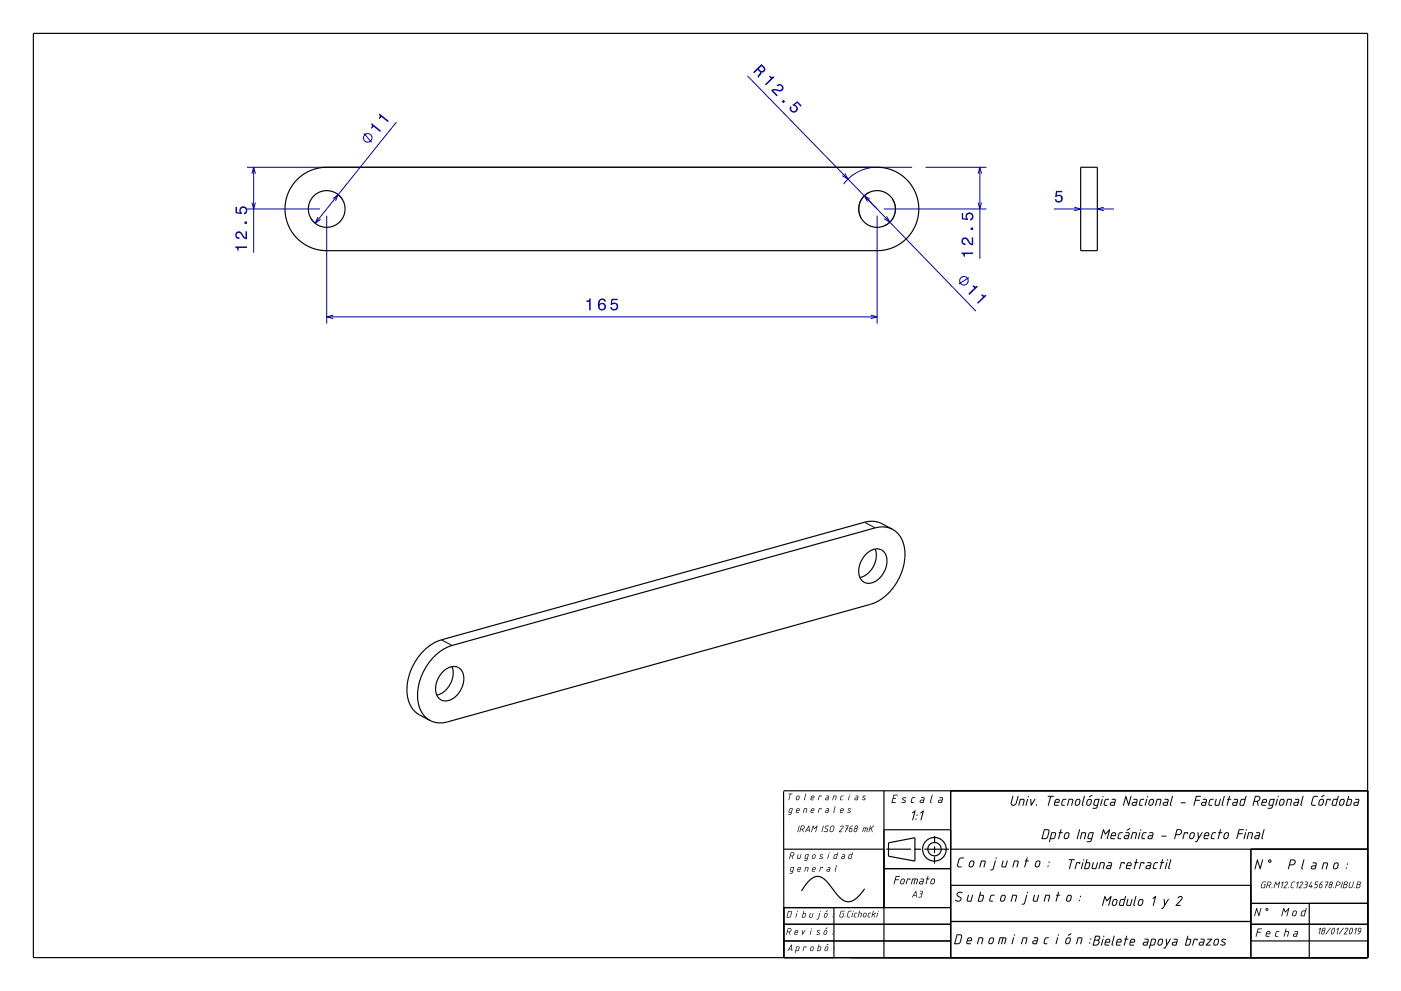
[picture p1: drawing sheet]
<svg xmlns="http://www.w3.org/2000/svg" width="420mm" height="297mm" viewBox="0 0 420 297" stroke-linecap="round" stroke-linejoin="round" font-family="sans-serif">
<g fill="none" stroke="#000" stroke-width=".35">
<path d="M10 10h400v277h-400zM89.2 53.7l1.9-1.5 2-1.1 2.4-.7 2.2-.3h165.8l2.4 .4 2.2 .7 2.1 1.3 1.9 1.6 1.5 2 1.1 2.3 .6 2.4 .1 2.5-.3 2.2-.7 2.1-1.1 2-1.4 1.7-1.7 1.5-2.2 1.2-2.1 .8-2.2 .3h-166.5l-3.4-.7-3.3-1.8-2.5-2.4-1.7-3.1-.8-3.6 .2-3.5 1.2-3.3zM324 50.1h5v25h-5zM267.5 158.6l-.4-.2a7.1 7.1 0 0 0-4.7-.2l-126.9 35.2a15.7 15.7 0 0 0-9.6 18.9 6.7 6.7 0 0 0 3.1 3.6M267.5 158.6a8.3 8.3 0 0 1 3.8 8.4 16.8 16.8 0 0 1-9.2 13.7l-128 35.7a6.8 6.8 0 0 1-5.1-.5M267.5 158.6l-3.6-1.9a7.1 7.1 0 0 0-4.7-.2l-126.9 35.3a15.7 15.7 0 0 0-9.6 18.8 6.8 6.8 0 0 0 3.1 3.7l3.2 1.6M259.9 165.8a3.5 3.5 0 0 1 4.8-.7 5.3 5.3 0 0 1 .1 6.8 4.7 4.7 0 0 1-5.7 2.6 4.6 4.6 0 0 1-1.1-6l.5-1zM262.3 164.5a6.8 6.8 0 0 1-4.5 8.6M135.5 199.8a6.8 6.8 0 0 1-4.5 8.5M133.1 201.1a3.5 3.5 0 0 1 4.8-.7 5.3 5.3 0 0 1 0 6.7 4.7 4.7 0 0 1-5.7 2.7 4.6 4.6 0 0 1-1-6.1l1.1-1.9zM234.9 237.2l.1 49.8v-15h50M234.9 237h175.1"/>
<path d="M265 237v50M285 237v50M235 254.5h30M265 248.7h20M265.7 254.5h7.4M274.1 254.5h2M274.3 258.1l-7.9-1.5v-4l7.9-1.5v7M277.1 254.5h7.4M280.2 256.7l-.1 2.1M280.2 253.7v2M280.2 250.6v2.1M285 254.5h125"/>
<path d="M375 254.5v32.5M235 277h50M250 272v15M259.2 266.4a7.1 7.1 0 0 1-4.9 3.9 5 5 0 0 1-3.8-2.8l-.7-.8a9.5 9.5 0 0 0-4-4 4 4 0 0 0-4 2.1l-1.5 2.2M265 260.3h20M285 276.2h90M285 265.3h90M375 277h35M375 270.7h35M392.5 270.7v16.3M235 282h50M375 282h35"/>
<circle cx="97.9" cy="62.6" r="5.5"/>
<circle cx="262.9" cy="62.6" r="5.5"/>
<circle cx="280.1" cy="254.5" r="3.5"/>
<circle cx="280.2" cy="254.5" r="2"/>
</g>
<path d="M74 50.1h199.4M101.2 58.2l1.5 1.6M260.8 57.6a5.5 5.5 0 0 0-2.5 8M260.9 50.3l-2.4 .6-2 1-1.8 1.3-1.8 2M267.6 59.7a5.5 5.5 0 0 1-2.5 8M277.4 50.1h18.3M74 62.6h21.9M93.2 65.4l1.5 1.6M97.9 64.6v32.4M262.9 64.6v32.4M264.9 62.6h30.8" fill="none" stroke="#0000a0" stroke-width=".3"/>
<path d="M259.2 156.5l3.2 1.7M132.3 191.8l3.2 1.6" fill="none" stroke="#000" stroke-width=".3"/>
<g fill="#000">
<path d="M236.4 237.9h1.2l-.6 .1-.5 1.8 .3-1.8zM238.9 238.6l.5-.2 .3 .3-.1 .8-.3 .3h-.5l-.2-.2zM239 238.7l-.2 .7 .2 .2 .3-.1 .2-.6-.1-.3zM241.5 237.8l.2 .2-.4 1.8-.3-.2zM243.4 238.7l-.1 .3h.6v-.3zM243.3 238.6l.5-.2 .3 .3v.5h-.9v.3l.7 .1v.2l-.9-.2zM245.5 238.5l.8 .1-.1 .2-.1-.2h-.4l-.4 1.2zM247.7 238.5l.8 .1-.2 1.2-.9-.2 .2-.5 .7-.1v-.3zM247.6 239.3v.3h.5l.1-.4zM249.9 238.5l.9 .1-.3 1.2-.2-.1 .2-1.1h-.5l-.3 1.2h-.2zM252.2 238.5h.7l-.7 .3-.2 .7 .5 .1v.2l-.7-.2zM254.6 238.5l.1 .1-.4 1.2zM254.7 238a.13 .13 0 0 1 .2 0 .13 .13 0 0 1-.2 0zM256.5 238.5l.8 .1-.2 1.2h-.7l-.2-.2 .2-.5 .7-.1v-.3zM256.4 239.3v.3h.5l.1-.4zM258.7 238.6h.8l-.7 .2 .6 .5-.3 .5-.7-.1 .8-.2-.6-.5z" fill-rule="evenodd"/>
<path d="M267.9 238.2l1.2 .1-1 .1-.2 .8 .7 .1-.8 .1-.3 1h1v.2l-1.2 .1zM270.6 239.1l.5-.2 .6 .2-1 .2 .8 .7-.3 .6-1-.1 .1-.2 .8 .1 .2-.2-.8-.6zM273.4 239h1l-.9 .4-.2 .9 .6 .1v.3l-.6-.1-.3-.2zM276.2 238.9h.7l.3 .3-.4 1.5-.8-.1-.3-.2 .2-.6 1-.1v-.5h-.7zM276 240v.4h.7l.1-.5zM279.4 238.2l.2 .1-.5 2 .1 .3-.1 .1-.3-.4zM281.7 238.9h.7l.3 .3-.4 1.5-.8-.1-.3-.2 .2-.6 1-.1v-.5l-.7-.1zM281.5 240v.4h.7l.1-.5z" fill-rule="evenodd"/>
<path d="M236.7 242.4l1-.1-.5 1.8-.9 .1v-.2h.7l.1-.4-.7-.2zM236.8 242.5l-.2 .8 .6 .1 .2-1zM239 242.5l-.1 .3h.6v-.3zM238.9 242.4l.5-.2 .3 .2v.6h-.9v.2l.7 .2v.2l-.9-.1zM241.1 242.3l.9 .1-.3 1.2v-1.2h-.5l-.3 1.2h-.2zM243.4 242.5l-.1 .3h.6v-.3zM243.3 242.4l.5-.2 .3 .3v.5h-.9v.3l.7 .1v.2l-.9-.1zM245.5 242.3l.8 .1-.1 .2-.1-.2h-.4l-.4 1.2zM247.7 242.3l.8 .1-.2 1.2-.9-.2 .2-.5 .7-.1v-.3zM247.6 243.1v.3h.5l.1-.4zM250.3 241.7h.2l-.4 1.9-.3-.2zM252.3 242.5l-.2 .3h.6v-.3zM252.1 242.4l.5-.2 .3 .2v.6h-.9v.3l.7 .1v.2l-.9-.1zM254.3 242.4l.3-.2 .6 .2-.8 .2 .6 .5-.2 .5-.8-.1 .8-.2-.6-.5z" fill-rule="evenodd"/>
<path d="M237.1 255.5l.7-.1 .3 .4-.1 .5-.4 .3 .1 .8-.3-.8h-.4l-.2 .8h-.2zM237.2 255.6l-.2 .8h.7l.2-.6zM239.2 256.1h.2l-.1 1.1h.4l.3-1.1h.2l-.4 1.3-.9-.2zM241.5 256.1h1l-.5 1.7-.9 .2v-.2h.7l.1-.4-.7-.2zM241.6 256.3l-.2 .8 .6 .1 .2-1zM243.7 256.2l.6-.2 .2 .3-.1 .8-.4 .3-.6-.2zM243.8 256.3l-.2 .7 .2 .2 .4-.1 .1-.7-.2-.2zM245.9 256.1l.9 .1-.8 .2 .6 .5-.2 .5-.8-.1 .8-.2-.6-.5zM248.4 256.1h.1l-.4 1.3zM248.5 255.6a.13 .13 0 0 1 .2 0 .13 .13 0 0 1-.2 0zM250.1 256.2l.8-.2 .2-.5h.2l-.6 1.9-.8-.2zM250.3 256.3l-.2 .9h.5l.3-1zM252.5 256.1l.6-.1 .3 .2-.3 1.2-.9-.2 .2-.5 .7-.1v-.3zM252.5 256.9l-.1 .3h.5l.1-.4zM254.5 256.2l.9-.2 .1-.5h.2l-.6 1.9-.8-.2zM254.7 256.3l-.2 .8 .5 .1 .3-1z" fill-rule="evenodd"/>
<path d="M237.1 260l1-.1-.5 1.8-.9 .1v-.2h.7l.1-.4-.7-.2zM237.2 260.1l-.2 .8 .6 .1 .2-1zM239.4 260.1l-.1 .3h.6v-.3zM239.3 260l.5-.2 .3 .3v.5h-.9v.3l.7 .1v.2h-.7l-.2-.2zM241.5 259.8l.9 .2-.3 1.2v-1.2h-.5l-.3 1.2h-.2zM243.8 260.1l-.1 .3h.6v-.3zM243.7 260l.5-.2 .3 .2v.6h-.9v.3l.7 .1v.2l-.9-.2zM245.9 259.9h.8l-.1 .3-.5-.2-.4 1.2zM248.1 259.9l.8 .1-.2 1.2h-.7l-.2-.2 .2-.5 .7-.1v-.3zM248 260.7v.3h.5l.1-.4zM250.7 259.3h.2l-.4 1.9-.3-.2z" fill-rule="evenodd"/>
<path d="M239.6 247.4l.1 .1-.6 1.9zM240.2 247.4h.7l.3 .4-.1 .5-.4 .3 .1 .8-.3-.8h-.4l-.3 .8-.1-.1zM240.3 247.6l-.2 .8 .7-.1 .2-.6zM242.4 247.8l-.5 .9h.6zM242.4 247.4l.2 .1 .1 1.9-.1-.1-.1-.4h-.7l-.4 .5zM243.7 247.4l.5 .8 .9-.8-.5 2-.2-.1 .4-1.4-.7 .6-.3-.7-.4 1.5h-.2zM246.8 247.4l.2 .1-.6 1.9zM247.5 247.6l.4-.2 .6 .2h-.7l-.3 .2v.3l.8 .6-.2 .5-.4 .2-.7-.3 .7 .1 .3-.3v-.3l-.7-.4zM249.3 247.7l-.4 1.2 .3 .3 .5-.3 .3-1-.2-.3zM249.1 247.6l.7-.2 .4 .5-.3 1.1-.7 .4-.5-.5zM252 247.6l.6-.2 .3 .3-.1 .4-1 1.1 .7 .2h-1l1.2-1.5-.3-.3-.5 .3zM253.4 247.4l1 .1-.4 .8 .2 .2h-.3l-.5 .9 .3-.9-.1-.1 .2-.1 .4-.7h-.7zM254.8 248.4l-.1 .6 .4 .2 .3-.7zM254.9 247.7l.8-.3-.8 .7 .5 .2 .2 .3-.3 .6-.5 .2-.3-.5zM256.4 247.5l.6-.1 .2 .4-.3 .5v.8l-.6 .3-.4-.4zM256.3 248.5l-.2 .6 .4 .1 .3-.7zM256.4 247.9a.33 .33 0 0 0 .6 0 .33 .33 0 0 0-.6 0zM258.8 248l1.3 .1-.2 1.3-.2-.1 .2-1.1h-.3l-.4 1.2 .2-1.2h-.4l-.3 1.1h-.2zM260.9 247.4l.1 .1-.2 .8 1.3-.9-.8 .8 .3 1.2-.5-1-.4 .3-.2 .7-.1-.1z" fill-rule="evenodd"/>
<path d="M273.4 243.5l1.1-.6-.9 3-.1-.2 .6-2.3-.5 .4zM274.4 245.5a.2 .2 0 0 1 .4 0 .2 .2 0 0 1-.4 0zM274.8 244.3a.2 .2 0 0 1 .4 0 .2 .2 0 0 1-.4 0zM275.9 243.5l1-.6-.8 3-.2-.2 .7-2.3-.5 .4z" fill-rule="evenodd"/>
<path d="M287.6 257.2l.5-.2 .9 .1-.1 .2h-.9l-.4 .4-.4 1.7 .2 .3h.8v.3l-.9-.1-.4-.4zM290.8 258.1l.8-.2 .5 .3-.2 1.2-.5 .5-.6 .1-.4-.4zM291 258.3l-.3 1a.48 .48 0 0 0 .5 .4 .48 .48 0 0 0 .4-.5l.2-.7a.42 .42 0 0 0-.3-.4 .42 .42 0 0 0-.5 .2zM294.1 257.9h1l.4 .2-.4 1.9-.3-.2 .4-1.4-.2-.2h-.7l-.4 1.7h-.3zM298.3 257.9l.3 .1-.7 2.4-.4 .4-.5 .1-.1-.3 .7-.3zM298.5 257.2a.19 .19 0 0 1 .3 0 .19 .19 0 0 1-.3 0zM300.6 257.9l.3 .1-.4 1.4 .2 .3h.7l.4-1.7 .3-.1-.6 2-.9 .1-.4-.3zM304 257.9h1l.4 .2-.4 1.9-.3-.2 .4-1.4-.2-.2h-.7l-.4 1.7h-.3zM307.8 257l.3 .1-.2 .8 .6 .1-.7 .2-.6 1.8-.2-.2 .5-1.6-.3-.2 .4-.1zM310.6 258.1l.8-.2 .5 .4-.2 1.1-.5 .5h-.7l-.3-.3zM310.8 258.3l-.3 1a.48 .48 0 0 0 .5 .4 .48 .48 0 0 0 .4-.5l.2-.7a.42 .42 0 0 0-.3-.4 .42 .42 0 0 0-.5 .2zM314 259.6a.2 .2 0 0 1 .4 0 .2 .2 0 0 1-.4 0zM314.3 258.4a.2 .2 0 0 1 .4 0 .2 .2 0 0 1-.4 0z" fill-rule="evenodd"/>
<path d="M303.6 238.5l.2 .2-.5 2.1 .4 .4 .8-.4 .6-2.2h.3l-.7 2.3-.9 .6-.6-.2-.2-.5zM305.8 239.4h1l.3 .3-.4 1.8-.2-.2 .4-1.4-.3-.2h-.6l-.5 1.7h-.2zM308 239.4l.2 .2-.6 1.9zM308.1 238.8a.2 .2 0 0 1 .4 0 .2 .2 0 0 1-.4 0zM308.9 239.5h.3l.1 1.4 .8-1.5 .3 .1-1.2 2-.2-.1zM310.6 241.3a.19 .19 0 0 1 .3 0 .19 .19 0 0 1-.3 0zM314.1 238.5l1.8 .2-.8 .1-.8 2.7-.2-.2 .7-2.5h-.7zM316.6 239.9l-.2 .4h.9l.1-.3a.43 .43 0 0 0-.3-.3 .43 .43 0 0 0-.5 .2zM316.4 239.7l.8-.3 .5 .4-.1 .8h-1.3v.3l.1 .3h.9v.3h-1l-.3-.3zM318.6 239.6l1.1-.1v.2h-.8l-.2 .3-.3 1.1 .8 .1-.1 .3h-.7l-.3-.3zM320.4 239.4h1l.3 .3-.4 1.8-.2-.2 .4-1.4-.3-.2h-.6l-.4 1.7h-.3zM322.6 239.7l.8-.3 .5 .4-.2 1.1-.5 .6h-.7l-.3-.4zM322.8 239.9l-.3 1a.48 .48 0 0 0 .5 .3 .48 .48 0 0 0 .4-.5l.2-.7a.42 .42 0 0 0-.3-.4 .42 .42 0 0 0-.5 .3zM325 238.6l.2 .1-.6 2.4 .2 .3-.2 .1-.3-.4zM326 239.7l.8-.3 .5 .4-.2 1.1-.5 .6h-.6l-.4-.4zM326.2 239.9l-.3 1a.48 .48 0 0 0 .5 .3 .48 .48 0 0 0 .5-.5l.1-.7a.42 .42 0 0 0-.3-.4 .42 .42 0 0 0-.5 .3zM326.5 238.7l1-.4-.8 .6zM328.2 239.6l1.3-.2 .2 .2-.8 2.5-.4 .3h-.9v-.3l1-.1 .2-.5h-.7l-.3-.3zM328.4 239.8l-.3 1.3 .8 .1 .4-1.5zM330.3 239.4l.3 .2-.7 1.9zM330.5 238.8a.2 .2 0 0 1 .4 0 .2 .2 0 0 1-.4 0zM331.3 239.6l1.1-.1v.2h-.8l-.2 .3-.2 1.1 .7 .1v.3h-.8l-.2-.3zM333.3 239.4h.9l.3 .3-.4 1.8h-1l-.4-.3 .3-.8 1.1-.1 .1-.5-.9-.1zM333.1 240.7v.5h.8l.1-.6zM337.4 238.5l.3 .1 .6 2.2 .6-2.2h.3l-.8 2.9-.2-.1-.7-2.2-.6 2.2h-.3zM339.8 239.4h.9l.3 .3-.4 1.8h-1l-.3-.3 .2-.8 1.1-.1 .1-.5-.9-.1zM339.7 240.7l-.1 .5h.8l.2-.6zM341.9 239.6l1.1-.1-.1 .2h-.7l-.2 .3-.3 1.1 .8 .1v.3h-.8l-.3-.3zM343.7 239.4l.2 .2-.6 1.9zM343.9 238.8a.19 .19 0 0 1 .3 0 .19 .19 0 0 1-.3 0zM344.7 239.6l.8-.2 .5 .4-.3 1.1-.5 .6h-.6l-.3-.4zM344.9 239.9l-.4 1a.48 .48 0 0 0 .6 .3 .48 .48 0 0 0 .4-.5l.2-.7a.42 .42 0 0 0-.4-.4 .42 .42 0 0 0-.4 .3zM346.8 239.4h1l.3 .3-.4 1.8-.2-.2 .4-1.4-.3-.2h-.6l-.4 1.7h-.3zM349.1 239.4h.9l.3 .3-.4 1.8h-1l-.3-.3 .2-.8 1.2-.1v-.5l-.8-.1zM349 240.7l-.1 .5h.8l.2-.6zM351.4 238.5l.2 .2-.6 2.4 .2 .3-.2 .1-.3-.4zM354 240.5l1.3-.1 .2 .2-1.4 .1zM358.6 238.5l1.4 .2-1.2 .1-.3 .9h1.1l.1 .2-1.3 .1-.5 1.5-.1-.2zM360.6 239.4h.9l.3 .3-.4 1.8h-1l-.3-.3 .2-.8 1.2-.1v-.5l-.8-.1zM360.5 240.7l-.1 .5h.8l.2-.6zM362.7 239.6l1.1-.1v.2h-.8l-.2 .3-.3 1.1 .8 .1v.3h-.7l-.3-.3zM364.5 239.4l.3 .1-.4 1.5 .2 .2h.7l.4-1.7h.3l-.6 2h-1l-.3-.3zM366.9 238.5l.3 .2-.7 2.4 .3 .3-.2 .1-.4-.4zM368.5 238.5l.2 .1-.2 .8h.5l.1 .2-.6 .1-.7 1.8 .3-1.8-.2-.2 .3-.1zM369.9 239.4h.9l.4 .3-.5 1.8h-1l-.3-.3 .2-.8 1.2-.1v-.5l-.8-.1zM369.8 240.7l-.1 .5h.8l.2-.6zM372 239.6l1.2-.2 .2-.8h.3l-.8 2.9h-1l-.3-.3zM372.2 239.8l-.3 1.3 .8 .1 .4-1.5zM376.3 238.5h1.1l.4 .5-.1 .8-.6 .4 .2 1.3-.3-.1-.2-1.1h-.7l-.3 1.1h-.3zM376.5 238.8l-.4 1.2 1.1-.1 .3-.4v-.5zM378.7 239.9l-.2 .4h1v-.3a.43 .43 0 0 0-.3-.3 .43 .43 0 0 0-.5 .2zM378.5 239.7l.8-.3 .5 .3-.1 .9h-1.2l-.1 .3 .1 .3h.9v.3h-1l-.3-.3zM380.7 239.6l.5-.2 1 .1-.8 2.6-.4 .3h-.9v-.3l1-.1 .2-.5h-.8l-.2-.3zM380.9 239.8l-.3 1.3 .8 .1 .4-1.5zM382.8 239.4l.3 .2-.7 1.9zM383 238.8a.2 .2 0 0 1 .4 0 .2 .2 0 0 1-.4 0zM383.8 239.7l.8-.3 .5 .4-.2 1.1-.5 .6h-.7l-.3-.4zM384 239.9l-.3 1a.48 .48 0 0 0 .5 .3 .48 .48 0 0 0 .4-.5l.2-.7a.42 .42 0 0 0-.3-.4 .42 .42 0 0 0-.5 .3zM385.9 239.4h1l.4 .3-.4 1.8-.2-.2 .3-1.4-.2-.2h-.6l-.5 1.7h-.3zM388.3 239.4h.9l.3 .3-.5 1.8h-.9l-.4-.3 .3-.8 1.1-.1 .1-.5-.9-.1zM388.1 240.7v.5h.8l.1-.6zM390.5 238.5l.3 .2-.7 2.4 .3 .3-.2 .1-.4-.4zM393.7 238.8l.6-.3 .8 .1-1 .2-.3 .4-.5 1.7 .2 .3h.9l-.1 .3h-.9l-.4-.5zM395.6 239.7l.8-.3 .5 .4-.2 1.1-.5 .6h-.7l-.3-.4zM395.8 239.9l-.3 1a.48 .48 0 0 0 .5 .3 .48 .48 0 0 0 .4-.5l.2-.7a.42 .42 0 0 0-.3-.4 .42 .42 0 0 0-.5 .3zM396.1 238.7l1-.4-.9 .6zM397.7 239.4l1.2 .2-.2 .4-.1-.3h-.6l-.7 1.8zM399.7 239.6l1.2-.2 .2-.8h.2l-.7 2.9h-1.1l-.3-.3zM399.9 239.8l-.4 1.3 .9 .1 .4-1.5zM401.8 239.7l.8-.3 .5 .4-.2 1.1-.5 .6h-.6l-.4-.4zM402 239.9l-.3 1a.48 .48 0 0 0 .5 .3 .48 .48 0 0 0 .5-.5l.1-.7a.42 .42 0 0 0-.3-.4 .42 .42 0 0 0-.5 .3zM404.2 238.5l.3 .1-.2 .8h.8l.3 .6-.5 1.3-1.3 .2zM404.2 239.7l-.4 1.5 .9-.1 .3-1.1-.1-.3zM406.3 239.4h.9l.3 .3-.4 1.8h-1l-.3-.3 .2-.8 1.1-.1 .1-.5-.9-.1zM406.2 240.7l-.1 .5h.8l.2-.6z" fill-rule="evenodd"/>
<path d="M313 248.6l1.2-.1 .4 .7-.6 2-.5 .3h-1.2zM313.2 248.8l-.6 2.4h.9l.4-.4 .4-1.8-.2-.2zM315.2 249.4h1.1l.3 .6-.4 1.2-.3 .3h-.9l-.4 .9-.1-.2zM315.5 249.7l-.5 1.5h.8l.3-.3 .2-1.1zM318 248.5l.2 .1-.2 .8h.5l.1 .2-.7 .1-.6 1.8-.1-.2 .4-1.6-.2-.2 .3-.1zM319.3 249.7l.8-.3 .5 .4-.3 1.2-.4 .5h-.6l-.4-.4zM319.5 249.9l-.3 1a.48 .48 0 0 0 .5 .3 .48 .48 0 0 0 .4-.4l.2-.8a.42 .42 0 0 0-.3-.4 .42 .42 0 0 0-.5 .3zM323.5 248.6l.3 .1-.9 2.8-.1-.2zM324.2 249.4h1l.4 .3-.4 1.8-.2-.2 .3-1.4-.2-.2h-.6l-.5 1.7h-.3zM326.5 249.6l1.3-.2 .1 .2-.7 2.5-.5 .3h-.8v-.3l1-.1 .2-.5h-.8l-.3-.3zM326.7 249.8l-.4 1.3 .9 .1 .4-1.5zM330.7 248.5l.2 .1 .5 1.1 1.2-1.2 .2 .1-.8 2.9-.2-.2 .6-2.1-1 1-.6-1.1-.6 2.3h-.3zM333.5 249.9l-.2 .4h.9l.1-.3a.42 .42 0 0 0-.3-.4 .42 .42 0 0 0-.5 .3zM333.3 249.7l.7-.3 .5 .3v.9h-1.3l-.1 .3 .2 .3h.9v.3h-1l-.3-.3zM335.5 249.6l.3-.2 .8 .1-1 .5-.3 1.1 .8 .1-.1 .3h-.7l-.3-.3zM337.8 248.7l1-.4-.9 .6zM337.4 249.5l.9-.1 .4 .3-.5 1.8h-1l-.3-.3 .3-.8 1.1-.1v-.6h-.8zM337.3 250.7l-.1 .5h.8l.2-.6zM339.5 249.4h1l.3 .3-.4 1.8-.2-.2 .4-1.4-.3-.2h-.6l-.5 1.7h-.3zM341.6 249.4l.3 .2-.7 1.9-.1-.2zM341.8 248.8a.2 .2 0 0 1 .4 0 .2 .2 0 0 1-.4 0zM342.6 249.6l.4-.2 .8 .1-1.1 .5-.2 1.1 .7 .1v.3h-.7l-.3-.3zM344.6 249.4h.9l.3 .3-.5 1.8h-.9l-.4-.3 .3-.8 1.1-.1 .1-.5-.9-.1zM344.5 250.7l-.1 .5h.8l.1-.6zM348.2 250.5h1.4l.1 .1-1.4 .2zM352.8 248.6h1.2l.4 .7-.6 .8-1.2 .2-.5 1.2-.1-.2zM353 248.8l-.3 1.2 1-.1 .3-.5v-.4zM355 249.5l1-.1 .2 .2-.2 .4-.2-.3h-.6l-.6 1.8-.1-.2zM356.9 249.7l.8-.3 .5 .4-.3 1.2-.4 .5h-.6l-.4-.4zM357.1 249.9l-.3 1a.48 .48 0 0 0 .5 .3 .48 .48 0 0 0 .4-.4l.2-.8a.42 .42 0 0 0-.3-.4 .42 .42 0 0 0-.5 .3zM359 249.4l.3 .1 .1 1.4 .9-1.5 .2 .2-1.6 2.7-.5 .1-.1-.3h.3l.5-.8zM361.5 249.9l-.2 .4h.9l.1-.3a.42 .42 0 0 0-.4-.4 .42 .42 0 0 0-.4 .3zM361.2 249.7l.8-.3 .5 .3-.1 .9h-1.2l-.1 .3 .1 .3h1v.3h-1l-.4-.3zM363.4 249.6l.4-.2 .8 .1-1.1 .5-.2 1.1 .7 .1v.3h-.7l-.3-.3zM365.8 248.5l.3 .1-.2 .8 .5 .2-.6 .1-.6 1.8-.2-.2 .5-1.6-.3-.2 .3-.1zM367.1 249.7l.9-.3 .4 .4-.2 1.1-.5 .6h-.6l-.4-.4zM367.4 249.9l-.4 1a.48 .48 0 0 0 .6 .3 .48 .48 0 0 0 .4-.4l.2-.8a.42 .42 0 0 0-.4-.4 .42 .42 0 0 0-.4 .3zM371.4 248.6l1.4-.1 .1 .2-1.3 .1-.2 .9h1.1l.1 .2-1.3 .1-.6 1.5-.1-.2zM373.3 249.4l.3 .2-.7 1.9-.1-.2zM373.5 248.8a.2 .2 0 0 1 .4 0 .2 .2 0 0 1-.4 0zM374.3 249.4h.9l.4 .3-.4 1.8-.2-.2 .3-1.4-.2-.2h-.6l-.5 1.7h-.3zM376.6 249.4h.9l.3 .3-.5 1.8h-.9l-.4-.3 .3-.8 1.1-.1 .1-.5-.9-.1zM376.4 250.7v.5h.8l.1-.6zM378.8 248.5l.3 .2-.6 2.4 .2 .3-.3 .1-.3-.4z" fill-rule="evenodd"/>
<path d="M320.4 257.5l1.9 .1-.9 .2-.8 2.7-.1-.2 .6-2.5h-.6zM322.7 258.4l1.2 .1-.2 .5-.2-.3h-.6l-.6 1.8-.1-.2zM324.5 258.4l.3 .2-.6 1.9-.2-.2zM324.7 257.7a.2 .2 0 0 1 .4 0 .2 .2 0 0 1-.4 0zM325.7 257.5l.3 .1-.2 .8h.8l.3 .6-.5 1.3-1.3 .2-.1-.2zM325.7 258.7l-.4 1.5h.8l.2-.3 .3-1.1zM327.7 258.4l.2 .1-.4 1.5 .2 .2h.7l.5-1.7h.2l-.5 2h-1l-.3-.3zM329.8 258.4h1l.4 .2-.4 1.9-.2-.2 .3-1.5-.2-.1h-.6l-.5 1.7h-.3zM332.2 258.4h.9l.3 .3-.5 1.8h-1l-.3-.3 .3-.8 1.1-.1 .1-.5-.9-.1zM332 259.7v.4l.8 .1 .1-.6zM336 258.4h1.1l.1 .2-.2 .4-.1-.3h-.6l-.6 1.8-.2-.2zM338.2 258.8l-.2 .5h.9l.1-.3a.42 .42 0 0 0-.4-.4 .42 .42 0 0 0-.4 .2zM338 258.6l.7-.2 .5 .3-.1 .9h-1.2l-.1 .3 .1 .3h1v.3h-1l-.4-.3zM340.6 257.5l.3 .1-.2 .8h.5l.1 .2-.7 .1-.6 1.8-.1-.2 .4-1.6-.3-.2 .4-.1zM342 258.4h1l.1 .2-.2 .4-.1-.3h-.6l-.6 1.8-.2-.2zM344 258.4h.9l.3 .3-.5 1.8h-.9l-.4-.3 .3-.8 1.1-.1 .1-.5-.9-.1zM343.8 259.7v.5h.8l.1-.6zM346 258.6l.4-.2 .8 .1-1.1 .5-.2 1.1 .7 .1v.3h-.7l-.3-.3zM348.4 257.5l.3 .1-.2 .8 .5 .2-.6 .1-.6 1.8-.2-.2 .5-1.6-.3-.2 .4-.1zM349.7 258.4l.3 .2-.7 1.9-.1-.2zM349.9 257.7a.2 .2 0 0 1 .4 0 .2 .2 0 0 1-.4 0zM350.9 257.5l.2 .2-.6 2.4 .2 .3-.2 .1-.3-.4z" fill-rule="evenodd"/>
<path d="M376.8 257.6h.3l.7 2.3 .6-2.3h.2l-.8 2.9h-.2l-.6-2.3-.6 2.3h-.3zM380.1 258.1a.55 .55 0 0 1 1.1 0 .55 .55 0 0 1-1.1 0zM380.4 258.1a.25 .25 0 0 0 .5 0 .25 .25 0 0 0-.5 0zM386.8 257.6h1.2l.5 .8-.7 .8-1.1 .2-.5 1.1zM387.1 257.8l-.4 1.3 1.1-.2 .3-.4v-.4zM390.8 257.6l.2 .1-.6 2.4 .2 .4h-.2l-.3-.3zM393.5 258.5h.9l.3 .2-.4 1.8h-1l-.3-.2 .2-.8 1.2-.1v-.6l-.8-.1zM393.4 259.8v.4l.7 .1 .2-.6zM396.7 258.5h1l.4 .2-.4 1.8-.3-.1 .4-1.5-.2-.2h-.6l-.5 1.8-.3-.1zM400.1 258.7l.8-.2 .4 .4-.2 1.2-.5 .4h-.6l-.4-.4zM400.2 258.9l-.3 1a.48 .48 0 0 0 .5 .4 .48 .48 0 0 0 .5-.5l.1-.7a.42 .42 0 0 0-.3-.4 .42 .42 0 0 0-.5 .2zM403.4 260.2a.2 .2 0 0 1 .4 0 .2 .2 0 0 1-.4 0zM403.8 259a.2 .2 0 0 1 .4 0 .2 .2 0 0 1-.4 0z" fill-rule="evenodd"/>
<path d="M236.3 273.1l.8-.1 .3 .5-.4 1.3-1.2 .2zM236.4 273.2l-.4 1.6 .8-.1 .4-1.2-.1-.3zM238.8 273.6l.2 .1-.5 1.3zM238.9 273.2a.15 .15 0 0 1 .3 0 .15 .15 0 0 1-.3 0zM240.9 273l.1 .1-.1 .5 .6 .1 .1 .3-.3 .9-.9 .1zM240.9 273.8l-.3 1 .7-.2 .1-.7zM242.8 273.6l.2 .1-.2 1 .1 .1h.4l.4-1.1h.1l-.3 1.3-.9-.2zM245.7 273.6l.2 .1-.5 1.7-.6 .2 .4-.3zM245.8 273.2a.15 .15 0 0 1 .3 0 .15 .15 0 0 1-.3 0zM247.3 273.8l.5-.2 .3 .3-.1 .7-.3 .4h-.5l-.2-.3zM247.4 273.9l-.2 .8 .2 .1 .3-.1 .2-.7-.1-.2zM247.6 273.1l.6-.2-.5 .4zM249.6 274.8a.15 .15 0 0 1 .3 0 .15 .15 0 0 1-.3 0zM249.8 274a.15 .15 0 0 1 .3 0 .15 .15 0 0 1-.3 0z" fill-rule="evenodd"/>
<path d="M236.2 278.2h.8l.3 .3-.1 .5-.5 .3 .2 .9-.3-.8h-.5l-.2 .7h-.2zM236.4 278.4l-.3 .8 .8-.1 .2-.6zM238.6 279.1l-.2 .3h.6v-.4zM238.4 278.9l.6-.1 .3 .2-.1 .6h-.8l-.1 .2 .1 .2h.6v.2l-.9-.2zM240.4 278.8h.2l.1 .9 .5-.9h.2l-.8 1.4zM243.1 278.8l.2 .1-.5 1.3zM243.2 278.3a.15 .15 0 0 1 .3 0 .15 .15 0 0 1-.3 0zM245 278.9l.4-.1 .5 .1-.8 .2 .7 .6-.3 .4-.8-.1 .9-.2-.7-.5zM247.2 278.9l.5-.1 .3 .2-.1 .8-.4 .3-.6-.2zM247.3 279.1l-.2 .7 .2 .2 .3-.2 .2-.6-.1-.2zM247.5 278.3l.6-.3-.5 .5zM249.5 279.9a.13 .13 0 0 1 .2 0 .13 .13 0 0 1-.2 0zM249.7 279.1a.15 .15 0 0 1 .3 0 .15 .15 0 0 1-.3 0z" fill-rule="evenodd"/>
<path d="M252.1 273.1l1.1-.1-.8 .2-.3 .2-.3 1.1 .2 .2h.6l.2-.8-.3-.1h.5l-.3 1.1h-.8l-.3-.3zM253.2 274.8a.13 .13 0 0 1 .2 0 .13 .13 0 0 1-.2 0zM254.3 273.1l1-.1-.9 .4-.3 1.2 .7 .2-.1 .1h-.5l-.3-.3zM255.6 273.6l.2 .1-.5 1.2zM255.7 273.1a.15 .15 0 0 1 .3 0 .15 .15 0 0 1-.3 0zM256.2 273.7l.8-.1-.7 .3-.2 .7 .6 .2-.1 .1-.6-.2zM257.6 273h.2l-.1 .5 .7 .3-.3 1.1v-1.2h-.5l-.3 1.2h-.2zM258.9 273.7l.6-.2 .3 .3-.1 .8-.3 .3-.7-.2zM259.1 273.9l-.2 .6 .2 .2 .3-.1 .2-.7-.2-.2zM260.4 273.6h.8l-.7 .3-.2 .7 .5 .2v.1l-.7-.2zM261.8 273l.1 .1-.2 .9 .8-.5 .1 .2-.5 .3 .1 .9-.3-.8-.6 .8zM263.1 273.6l.1 .1-.4 1.2zM263.2 273.1a.13 .13 0 0 1 .2 0 .13 .13 0 0 1-.2 0z" fill-rule="evenodd"/>
<path d="M268.5 262.6l1.3 .1-1.1 .1-.2 .7 .9 .1 .1 .1-1 .1-.5 1.2zM270.2 263.5l.7-.2 .4 .4-.3 1-.4 .3h-.5l-.3-.3zM270.4 263.7l-.3 .9 .4 .2 .3-.2 .2-.9-.2-.2zM272 263.3l1 .1-.2 .4-.1-.3h-.6l-.5 1.5zM273.5 263.3l1.6 .1-.3 1.6-.2-.1 .3-1.2-.2-.2h-.2l-.5 1.5 .2-1.5h-.5l-.4 1.5h-.2zM276 263.3h.7l.3 .2-.4 1.5h-.8l-.3-.2 .2-.6 1-.2v-.4l-.7-.1zM275.9 264.4l-.1 .4h.7l.1-.5zM278.1 262.6h.2l-.1 .7 .4 .2h-.5l-.5 1.5 .2-1.5-.2-.1 .3-.1zM279.2 263.5l.7-.2 .4 .4-.2 1-.4 .3h-.5l-.3-.3zM279.4 263.7l-.3 .9 .4 .2 .4-.2 .2-.9-.3-.2z" fill-rule="evenodd"/>
<path d="M274.5 267.4l-.5 .9h.6zM274.5 267l.2 .1 .1 1.8-.2-.4h-.7l-.4 .5zM275.8 267h.7l.2 .5-.3 .4-.1 .8-.9 .3-.1-.2 .8-.2 .2-.5-.5-.3 .7-.3-.1-.3h-.6z" fill-rule="evenodd"/>
<path d="M287 267.6l.8-.4 .8 .3-.1 .2-1-.1-.4 .3 .1 .5 1 .8-.1 .7-.6 .3h-.7l-.5-.4 .2-.2 1 .3 .4-.4v-.4l-1.1-.7zM290.2 268.2l.3 .1-.4 1.4 .2 .2h.7l.4-1.7h.3l-.6 2h-1l-.3-.3zM293.9 267.3l.2 .1-.2 .7 .9 .1 .2 .5-.5 1.4-1.3 .1-.1-.1zM293.8 268.4l-.4 1.5h.8l.2-.3 .3-1.1zM297 268.4l.5-.3 .7 .1-.1 .2-.8 .1-.2 .2-.2 1.1 .7 .2v.2h-.7l-.3-.3zM300.2 268.4l.8-.3 .5 .4-.2 1.2-.5 .5h-.6l-.4-.3zM300.4 268.6l-.3 1a.48 .48 0 0 0 .5 .4 .48 .48 0 0 0 .4-.5l.2-.7a.42 .42 0 0 0-.3-.4 .42 .42 0 0 0-.5 .2zM303.5 268.2l1-.1 .4 .3-.4 1.8-.3-.1 .4-1.4-.2-.3h-.7l-.4 1.8h-.3zM307.7 268.2l.3 .1-.7 2.4-.4 .4h-.5v-.2l.6-.2zM307.9 267.5a.19 .19 0 0 1 .3 0 .19 .19 0 0 1-.3 0zM310 268.2l.3 .1-.4 1.4 .2 .2h.7l.4-1.7h.3l-.6 2h-.9l-.4-.2zM313.4 268.2l1-.1 .4 .3-.4 1.8-.3-.1 .4-1.4-.2-.3h-.7l-.4 1.8h-.3zM317.2 267.3l.3 .1-.2 .7h.5v.3h-.6l-.6 1.8-.2-.1 .5-1.7-.3-.2 .4-.1zM320 268.4l.8-.3 .5 .4-.2 1.2-.5 .5h-.6l-.4-.3zM320.2 268.6l-.3 1a.48 .48 0 0 0 .5 .4 .48 .48 0 0 0 .4-.5l.2-.7a.43 .43 0 0 0-.3-.4 .43 .43 0 0 0-.5 .2zM323.4 269.9a.2 .2 0 0 1 .4 0 .2 .2 0 0 1-.4 0zM323.7 268.7a.2 .2 0 0 1 .4 0 .2 .2 0 0 1-.4 0z" fill-rule="evenodd"/>
<path d="M331.1 268.5l.3 .1 .5 1.1 1.1-1.2 .2 .1-.8 2.9-.2-.2 .6-2.1-1 1-.5-1.1-.7 2.3h-.2zM333.7 269.7l.8-.3 .5 .4-.2 1.1-.5 .6h-.6l-.4-.4zM333.9 269.9l-.3 1a.48 .48 0 0 0 .5 .3 .48 .48 0 0 0 .4-.5l.2-.7a.42 .42 0 0 0-.3-.4 .42 .42 0 0 0-.5 .3zM335.9 269.6l1.2-.2 .2-.8h.3l-.8 2.9h-1l-.3-.3zM336.1 269.8l-.4 1.3 .9 .1 .4-1.5zM338 269.4l.3 .1-.4 1.5 .3 .2h.6l.4-1.7h.3l-.5 2h-1l-.3-.3zM340.5 268.5l.2 .2-.7 2.4 .3 .3-.3 .1-.3-.4zM341.5 269.6l.9-.2 .4 .5-.3 1.1-.5 .5h-.6l-.3-.4zM341.7 269.9l-.3 1a.48 .48 0 0 0 .5 .3 .48 .48 0 0 0 .4-.5l.2-.7a.42 .42 0 0 0-.3-.4 .42 .42 0 0 0-.5 .3zM345.6 269.1l1-.5-.9 2.9-.1-.2 .6-2.3-.5 .4zM348.9 269.4l.3 .1 .1 1.4 .8-1.5 .3 .2-1.7 2.7-.5 .1v-.2l.3-.1 .5-.8zM353.2 268.8l1-.3 .3 .8-1.6 1.9h1v.3h-1.4l-.1-.2 1.8-2.1v-.3l-.3-.1-.8 .4z" fill-rule="evenodd"/>
<path d="M376.6 272.1l.2 .1 .6 1.8 .5-1.8h.2l-.7 2.4-.7-1.9-.5 1.8h-.2zM379.4 272.6a.45 .45 0 0 1 .9 0 .45 .45 0 0 1-.9 0zM379.6 272.6a.2 .2 0 0 0 .4 0 .2 .2 0 0 0-.4 0zM384.8 272.1l.2 .1 .4 .9 1.1-.9-.7 2.4-.1-.1 .5-1.8-.9 .8-.4-.9-.5 1.9h-.3zM387.7 273l.7-.1 .4 .3-.2 1-.5 .4h-.5l-.3-.4zM387.9 273.3l-.3 .9 .4 .2 .3-.3 .2-.8-.2-.2zM390.3 273l1-.1 .2-.7h.2l-.7 2.4h-.8l-.3-.2zM390.5 273.2l-.3 1.1 .7 .1 .3-1.3z" fill-rule="evenodd"/>
<path d="M378.4 264.4l1.2-.2-.9 .2-.2 .3-.3 1 .2 .3h.6l.2-.8-.3-.2h.5l-.3 1.2h-.8l-.3-.3zM380.1 264.2h.7l.3 .3-.1 .6-.4 .3 .1 .8-.3-.8h-.5l-.2 .7h-.1zM380.2 264.4l-.2 .8 .7-.1 .2-.6zM381.2 266.1a.15 .15 0 0 1 .3 0 .15 .15 0 0 1-.3 0zM382.3 264.2l.5 .8 .9-.8-.5 2-.1-.1 .4-1.5-.7 .7-.4-.7-.4 1.5h-.2zM384.1 264.6l.7-.4-.6 2 .3-1.6-.3 .2zM385.3 264.4l.5-.2 .3 .3-.1 .4-.9 1.1 .7 .1-1 .1 1.1-1.6-.2-.2-.5 .3zM386.2 266.1a.13 .13 0 0 1 .2 0 .13 .13 0 0 1-.2 0zM387.3 264.4l1-.1-.9 .4-.3 1.1 .7 .2v.2h-.6l-.3-.3zM388.7 264.6l.6-.4-.5 2 .3-1.6-.4 .2zM389.8 264.4l.6-.2 .3 .3-.1 .4-1 1.1 .7 .1-1 .1 1.2-1.5-.3-.3-.4 .3zM391.2 264.2h.8l.1 .5-.3 .4 .1 .3-.2 .6-.9 .2v-.2l.8-.2 .1-.5-.5-.3 .7-.3v-.3h-.6zM393.1 264.2l.2 .1-.7 1.3h.4l.2-.4v.4l.3 .1-.3 .1-.2 .4v-.4l-.7-.1zM394.3 264.2h.9l-.7 .2-.2 .6h.6l.1 .5-.3 .6-.8 .1v-.2l.7-.1 .2-.4v-.3l-.7-.1zM395.7 265.2l-.1 .6 .4 .2 .3-.7zM395.9 264.5l.7-.3-.8 .8 .6 .2v.6l-.7 .4-.3-.5zM397.2 264.2l1 .1-.3 .8 .1 .2h-.2l-.6 .9 .3-.9-.1-.2h.2l.4-.7h-.7zM398.8 264.3l.6-.1 .2 .4-.3 .5-.1 .8-.6 .3-.3-.4zM398.7 265.3l-.2 .6 .4 .1 .3-.7zM398.7 264.7a.35 .35 0 0 0 .7 0 .35 .35 0 0 0-.7 0zM399.6 266.1a.15 .15 0 0 1 .3 0 .15 .15 0 0 1-.3 0zM400.8 264.2h.8l.3 .6-.4 .5-.9 .1-.3 .8zM400.9 264.4l-.2 .8 .7-.1 .2-.6zM402.4 264.2l.2 .1-.6 1.9zM403 264.2h.8l.2 .6a.32 .32 0 0 0-.3 .3 .32 .32 0 0 0 .2 .3l-.4 .7-1 .1zM403.2 264.4l-.2 .6 .8-.2v-.4zM403 265.2l-.2 .8 .7-.1 .2-.6zM404.7 264.2l.2 .1-.4 1.4 .3 .3 .5-.3 .4-1.4h.2l-.4 1.5-.7 .4-.3-.1-.2-.4zM405.9 266.1a.13 .13 0 0 1 .2 0 .13 .13 0 0 1-.2 0zM407 264.2l.8 .1 .1 .5a.32 .32 0 0 0-.2 .3 .32 .32 0 0 0 .2 .3l-.4 .7-1 .1zM407.1 264.4l-.1 .6 .7-.2v-.4zM406.9 265.2l-.2 .8 .7-.1 .2-.6z" fill-rule="evenodd"/>
<path d="M395.3 278.5l.7-.4-.6 1.9 .3-1.6-.3 .2zM396.5 278.2l.6-.1 .3 .4-.3 .5-.1 .8-.6 .2-.4-.4zM396.4 279.1l-.1 .6 .4 .1 .2-.6zM396.5 278.6a.35 .35 0 0 0 .7 0 .35 .35 0 0 0-.7 0zM398.8 278.1l.1 .1-1.5 1.8zM399.7 278.3l-.5 1.3a.28 .28 0 0 0 .4 .3 .28 .28 0 0 0 .2-.4l.2-1-.1-.2zM399.5 278.2a.49 .49 0 0 1 .7 0 .49 .49 0 0 1 0 .7 .85 .85 0 0 1-1.1 1v-.8zM400.7 278.5l.7-.4-.6 1.9 .3-1.6-.3 .2zM402.7 278.1l.1 .1-1.4 1.8zM403.3 278.2l.6-.2 .3 .3-.1 .5-1 1 .7 .2h-.9l1.1-1.5-.3-.3-.4 .3zM405 278.4l-.4 1.2a.28 .28 0 0 0 .4 .3 .28 .28 0 0 0 .1-.4l.3-1.1-.2-.2zM404.9 278.2a.49 .49 0 0 1 .7 0 .49 .49 0 0 1-.1 .7 .85 .85 0 0 1-1 1l-.1-.7zM406.1 278.5l.7-.4-.6 1.9 .3-1.6-.3 .2zM407.4 278.3l-.1 .6 .5 .1 .1-.7zM407.3 278.2l.5-.1 .3 .4-.4 1.1-.7 .4v-.1l.7-.7-.6-.2z" fill-rule="evenodd"/>
<path d="M237.2 283.5l-.5 .9h.6zM237.2 283.1h.2l.1 1.9h-.2v-.4h-.8l-.4 .4zM238.8 283.7h.7l.2 .3-.3 .9-.8 .2-.2 .6zM238.9 283.9l-.2 1 .6-.2 .2-.8zM241 283.7l.8 .1-.2 .3-.1-.2h-.4l-.4 1.2zM243.1 283.8l.6-.1 .3 .2-.2 .8-.3 .3h-.4l-.3-.2zM243.3 283.9l-.3 .7 .3 .3 .3-.2 .2-.6-.1-.2zM245.5 283.1l.1 .1-.1 .5h.6l.1 .3-.3 1-.9 .1zM245.5 283.9l-.3 1 .6-.1 .2-.7-.1-.2zM247.4 283.8l.6-.1 .3 .2-.1 .8-.4 .3h-.4l-.2-.2zM247.6 283.9l-.2 .7 .2 .3 .3-.2 .2-.6-.1-.2zM247.8 283.2l.6-.3-.5 .4zM249.8 284.8a.13 .13 0 0 1 .2 0 .13 .13 0 0 1-.2 0zM250 284a.15 .15 0 0 1 .3 0 .15 .15 0 0 1-.3 0z" fill-rule="evenodd"/>
<path d="M286.8 280h1.3l.4 .7-.7 2-.4 .3h-1.3zM287 280.3l-.6 2.4h.9l.4-.5 .4-1.7-.2-.2zM290.3 281.4l-.2 .4h1v-.3a.43 .43 0 0 0-.3-.3 .43 .43 0 0 0-.5 .2zM290.2 281.1l.7-.2 .5 .4-.1 .8h-1.2l-.1 .3 .1 .3h.9v.3h-1l-.3-.3zM293.4 280.9h1.1l.3 .3-.5 1.8-.2-.2 .4-1.4-.2-.2h-.7l-.4 1.7h-.3zM296.7 281.1l.9-.2 .4 .4-.3 1.2-.4 .4-.6 .1-.4-.4zM296.9 281.4l-.3 1a.48 .48 0 0 0 .5 .3 .48 .48 0 0 0 .4-.5l.2-.7a.42 .42 0 0 0-.3-.4 .42 .42 0 0 0-.5 .3zM299.7 280.9l1.9 .2 .1 .3-.4 1.6-.3-.1 .4-1.5-.2-.2h-.3l-.6 1.8-.2-.2 .4-1.6h-.6l-.4 1.7h-.3zM303.8 280.9l.2 .2-.6 1.9-.2-.2zM303.9 280.3a.2 .2 0 0 1 .4 0 .2 .2 0 0 1-.4 0zM306.6 280.9h1.1l.3 .2-.4 1.9-.3-.2 .4-1.4-.2-.2h-.7l-.4 1.7h-.3zM310 280.9h.9l.3 .3-.4 1.8h-1l-.3-.3 .3-.8 1.1-.1v-.5l-.9-.1zM309.9 282.2l-.1 .4 .8 .1 .2-.6zM313.3 281.1l.4-.2 .7 .1-1 .5-.2 1.1 .7 .1v.3h-.7l-.3-.3zM317 280.9l.2 .2-.6 1.9-.2-.2zM317.1 280.3a.2 .2 0 0 1 .4 0 .2 .2 0 0 1-.4 0zM319.8 281.1l.8-.2 .4 .4-.2 1.1-.5 .5-.6 .1-.4-.4zM319.9 281.4l-.3 1a.48 .48 0 0 0 .5 .3 .48 .48 0 0 0 .5-.5l.1-.7a.42 .42 0 0 0-.3-.4 .42 .42 0 0 0-.5 .3zM320.2 280.2l1-.4-.9 .6zM323.1 280.9h1.1l.3 .3-.5 1.8-.2-.2 .4-1.4-.2-.2h-.7l-.4 1.7h-.3zM326.5 282.6a.2 .2 0 0 1 .4 0 .2 .2 0 0 1-.4 0zM326.8 281.5a.2 .2 0 0 1 .4 0 .2 .2 0 0 1-.4 0z" fill-rule="evenodd"/>
<path d="M328.3 280.5h1.3l.2 .4-.1 .5a.6 .6 0 0 0-.1 1 1.17 1.17 0 0 1-1.2 1l-.9-.1zM328.5 280.7l-.2 .9h.8l.3-.3v-.5zM328.2 281.9l-.3 1.2h.8l.5-.3a.49 .49 0 0 0 .1-.6 .49 .49 0 0 0-.5-.3zM330.6 281.4l.2 .1-.6 1.9-.2-.2zM330.7 280.7a.2 .2 0 0 1 .4 0 .2 .2 0 0 1-.4 0zM331.8 281.8l-.2 .4h.9l.1-.3a.43 .43 0 0 0-.4-.3 .43 .43 0 0 0-.4 .2zM331.6 281.5l.7-.2 .5 .4-.1 .8h-1.2l-.1 .3 .1 .3h.9v.3h-.9l-.4-.2zM333.9 280.5l.3 .1-.7 2.4 .3 .3-.2 .1-.4-.4zM335.2 281.8l-.2 .4h.9l.1-.3a.43 .43 0 0 0-.4-.3 .43 .43 0 0 0-.4 .2zM335 281.5l.8-.2 .4 .4-.1 .8h-1.2l-.1 .3 .1 .3h1v.3h-1l-.4-.2zM337.6 280.5l.3 .1-.2 .7 .6 .2-.7 .1-.6 1.8-.1-.2 .4-1.6-.2-.2 .3-.1zM339.2 281.8l-.2 .4h1v-.3a.42 .42 0 0 0-.3-.3 .42 .42 0 0 0-.5 .2zM339 281.5l.8-.2 .5 .4-.1 .8h-1.3v.3l.1 .3h.9v.3h-1l-.3-.2zM343.1 281.3h.9l.4 .3-.5 1.8h-1l-.3-.3 .2-.7 1.2-.2v-.5l-.8-.1zM343 282.6l-.1 .5h.8l.2-.6zM345.2 281.4l1-.1 .4 .6-.4 1.3-.4 .2h-.9l-.4 .9-.1-.2zM345.4 281.6l-.4 1.5h.7l.3-.3 .2-1.1zM347.4 281.6l.8-.3 .5 .4-.2 1.2-.5 .5h-.6l-.4-.3zM347.6 281.8l-.3 1a.48 .48 0 0 0 .5 .4 .48 .48 0 0 0 .4-.5l.2-.8a.42 .42 0 0 0-.3-.4 .42 .42 0 0 0-.5 .3zM349.5 281.3l.3 .1 .1 1.4 .8-1.4 .3 .1-1.7 2.8h-.4l-.1-.2 .3-.1 .5-.8zM351.8 281.3h.9l.4 .3-.5 1.8h-1l-.3-.3 .2-.7 1.2-.2v-.5l-.8-.1zM351.7 282.6v.5h.7l.2-.6zM356 280.4l.2 .1-.2 .8 .9 .1 .2 .5-.5 1.4-1.3 .1-.1-.2zM356 281.6l-.4 1.5h.7l.3-.3 .2-1.1zM357.9 281.4l1.1-.1 .1 .2-.2 .4-.1-.3h-.7l-.6 1.8-.1-.2zM359.9 281.3h.9l.4 .3-.5 1.8h-1l-.3-.3 .3-.8 1.1-.1v-.5l-.8-.1zM359.8 282.6l-.1 .5h.8l.2-.6zM361.9 281.3l1.5 .1-1.5 1.7h1v.3l-1.5-.1 1.5-1.7h-.9zM364.2 281.6l.8-.3 .4 .4-.2 1.2-.4 .5h-.6l-.4-.3zM364.4 281.8l-.4 1a.48 .48 0 0 0 .6 .4 .48 .48 0 0 0 .4-.5l.2-.8a.42 .42 0 0 0-.4-.4 .42 .42 0 0 0-.4 .3zM366.3 281.6l.5-.3 .8 .2-.1 .3-.8-.2-.2 .2 .9 .8-.3 .7-1.3-.1 .1-.2 .9 .1 .3-.2-.9-.7z" fill-rule="evenodd"/>
<path d="M377.1 278.3l1.2 .1-1 .1-.2 .8h.9l.1 .1-1.1 .1-.5 1.2zM379.9 279.4l-.1 .3h.8l-.1-.4zM379.8 279.2l.6-.2 .4 .3v.7h-1.1l-.1 .3 .1 .2h.8v.2h-.8l-.3-.2zM382.6 279.1h.9l-.8 .4-.2 .9 .6 .1v.2h-.6l-.3-.2zM385.5 278.3l.2 .1-.2 .6h.7l.2 .3-.4 1.4-.1-.1 .3-1.2-.2-.1h-.6l-.3 1.4h-.3zM388.1 279h.7l.3 .2-.4 1.5h-.8l-.2-.2 .1-.6 1-.2v-.4l-.7-.1zM387.9 280.1v.4h.7l.1-.5z" fill-rule="evenodd"/>
</g>
<path d="M111.5 37l-.2 .2a.77 .77 0 0 1-.1 1.2l.3 .2 .5-.6 1.9 1.5 .3-.3zM113.8 34l-.2 .3a.77 .77 0 0 1-.1 1.2l.3 .2 .5-.7 2 1.6 .3-.4z" fill-rule="evenodd" fill="#0000a0"/>
<g fill="none" stroke="#0000a0" stroke-width=".3">
<path d="M109.1 39.9l2.3 2.8M118.8 36.6l-24.3 30.3M99.8 59.5l1.6-1.2-.8 1.9M95.3 65.1l-.8 1.8 1.6-1.2"/>
<circle cx="110.2" cy="41.3" r="1.28"/>
</g>
<path d="M70.5 73.9v.3a.77 .77 0 0 1 .7 .9h.4v-.8h2.4v-.4zM70.8 69.6a1.2 1.2 0 0 0-.2 1.4 1.2 1.2 0 0 0 1.2 .6v-.4a.7 .7 0 0 1-.9-.5 .7 .7 0 0 1 .6-.9 .7 .7 0 0 1 .8 .5l.2 .3a1.64 1.64 0 0 0 1.5 1.1v-2.4h-.4v1.9l-.4-.3-.8-1.2a1.11 1.11 0 0 0-1.6-.1zM73.3 66.4v.7h.7v-.7zM70.6 62v1.9l1.9 .3v-.4a.8 .8 0 0 1-.3-1.3 .8 .8 0 0 1 1.3 .1 .8 .8 0 0 1-.4 1.2v.5a1.21 1.21 0 0 0 1.1-1.5 1.21 1.21 0 0 0-1.7-.9 1.21 1.21 0 0 0-.5 1.8l-1-.2v-1.5z" fill-rule="evenodd" fill="#0000a0"/>
<path d="M75.5 52.1l.5-2 .6 2M76 50.1v25.6M75.5 60.7l.5 1.9 .6-1.9" fill="none" stroke="#0000a0" stroke-width=".3"/>
<path d="M288.2 75.7v.3a.77 .77 0 0 1 .7 1h.4v-.9h2.4v-.4zM288.5 71.5a1.19 1.19 0 0 0-.2 1.3 1.19 1.19 0 0 0 1.2 .7v-.5a.7 .7 0 0 1-.9-.5 .7 .7 0 0 1 .6-.9 .7 .7 0 0 1 .8 .5l.2 .3a1.63 1.63 0 0 0 1.5 1.1v-2.4h-.4v1.9l-.4-.3-.7-1.1a1.1 1.1 0 0 0-1.7-.1zM291 68.2v.7h.7v-.7zM288.3 63.8v1.9l1.9 .3v-.4a.8 .8 0 0 1-.3-1.2 .8 .8 0 0 1 1.3 0 .8 .8 0 0 1-.4 1.2v.5a1.21 1.21 0 0 0 1.1-1.5 1.21 1.21 0 0 0-1.7-.8 1.21 1.21 0 0 0-.5 1.7l-1-.1v-1.6z" fill-rule="evenodd" fill="#0000a0"/>
<path d="M293.2 52.1l.5-2 .6 2M293.7 50.1v27.5M293.2 60.7l.5 1.9 .6-1.9" fill="none" stroke="#0000a0" stroke-width=".3"/>
<path d="M291.5 85.7l.6 .6-1.8 1.7 .3 .4 2.5-2.5-.2-.2a.77 .77 0 0 1-1.1-.2zM294.1 88.4l.6 .6-1.8 1.7 .3 .3 2.5-2.4-.2-.2a.77 .77 0 0 1-1.1-.2z" fill-rule="evenodd" fill="#0000a0"/>
<g fill="none" stroke="#0000a0" stroke-width=".3">
<path d="M259.1 58.7l33.5 34.6M260.8 59.7l-1.7-1 1 1.7M265.8 64.8l1 1.8-1.7-1M290.5 83.2l-3 1.9"/>
<circle cx="289" cy="84.2" r="1.28"/>
</g>
<g fill="#0000a0">
<path d="M230.5 22.9l.6 .6-1.8 1.8 .3 .3 2.6-2.5-.3-.2a.77 .77 0 0 1-1.1-.2zM231.1 27.1l1.7 1.7 .3-.3-1.3-1.3h1.2a1.18 1.18 0 0 0 1.6-.1 1.18 1.18 0 0 0-.1-1.7 1.18 1.18 0 0 0-1.7 .2l.3 .3a.71 .71 0 0 1 1-.2 .71 .71 0 0 1 .2 1 .71 .71 0 0 1-.9 .2l-.4-.1a1.64 1.64 0 0 0-1.9 .3zM234.4 30.4l.4 .5 .6-.5-.5-.5zM237 31.8a1.21 1.21 0 0 0 .3 1.8 1.21 1.21 0 0 0 1.7-.5 1.21 1.21 0 0 0-.8-1.7l.8-.5 1.1 1.1 .3-.3-1.3-1.4-1.6 1.1 .3 .3a.8 .8 0 0 1 1 .7 .8 .8 0 0 1-.9 .9 .8 .8 0 0 1-.6-1.1z" fill-rule="evenodd"/>
<path d="M225.8 21.6l.3 .4 1.1-1.1 .3 .4 .3 .6-.8 1 .4 .4 .9-1.2-.1-.4a.97 .97 0 0 0 1.1-.5 .97 .97 0 0 0-.2-1.2l-.8-.8zM227.5 20.6l.8-.8 .4 .4a.6 .6 0 0 1 .1 .9 .6 .6 0 0 1-.9-.1z" fill-rule="evenodd"/>
</g>
<path d="M224.1 22.7l38.8 39.9M253.2 51.9l1 1.8-1.7-1" fill="none" stroke="#0000a0" stroke-width=".3"/>
<path d="M175.8 90.1v.4h.8v2.5h.5v-3.6h-.4a.77 .77 0 0 1-.9 .7zM179.8 89.7a2.41 2.41 0 0 0 .1 3.3 1.16 1.16 0 0 0 1.6-.4 1.16 1.16 0 0 0-.2-1.5 1.16 1.16 0 0 0-1.6 0 1.02 1.02 0 0 1 .9-1.2l.4 .1 .2 .4h.5a1.12 1.12 0 0 0-.8-.9 1.12 1.12 0 0 0-1.1 .2zM179.7 91.9a.75 .75 0 0 1 1.5 0 .75 .75 0 0 1-1.5 0zM183.3 89.5l-.3 1.9h.4a.8 .8 0 0 1 1.3-.2 .8 .8 0 0 1-.1 1.2 .8 .8 0 0 1-1.2-.3h-.5a1.21 1.21 0 0 0 1.5 1 1.21 1.21 0 0 0 .8-1.6 1.21 1.21 0 0 0-1.7-.6l.1-.9h1.6v-.5z" fill-rule="evenodd" fill="#0000a0"/>
<path d="M97.9 95h165M99.9 94.4l-2 .6 2 .5M261 94.4l1.9 .6-1.9 .5" fill="none" stroke="#0000a0" stroke-width=".3"/>
<path d="M316.6 57.2h1.9v.4h-1.6l-.1 1a1.21 1.21 0 0 1 1.7 .5 1.21 1.21 0 0 1-.8 1.7 1.21 1.21 0 0 1-1.5-1.1h.5a.8 .8 0 0 0 1.2 .4 .8 .8 0 0 0 0-1.3 .8 .8 0 0 0-1.2 .3h-.4z" fill-rule="evenodd" fill="#0000a0"/>
<path d="M315.9 62.6h18.1M322 62.1l2 .5-2 .5M330.9 62.1l-1.9 .5 1.9 .5" fill="none" stroke="#0000a0" stroke-width=".3"/>
</svg>
